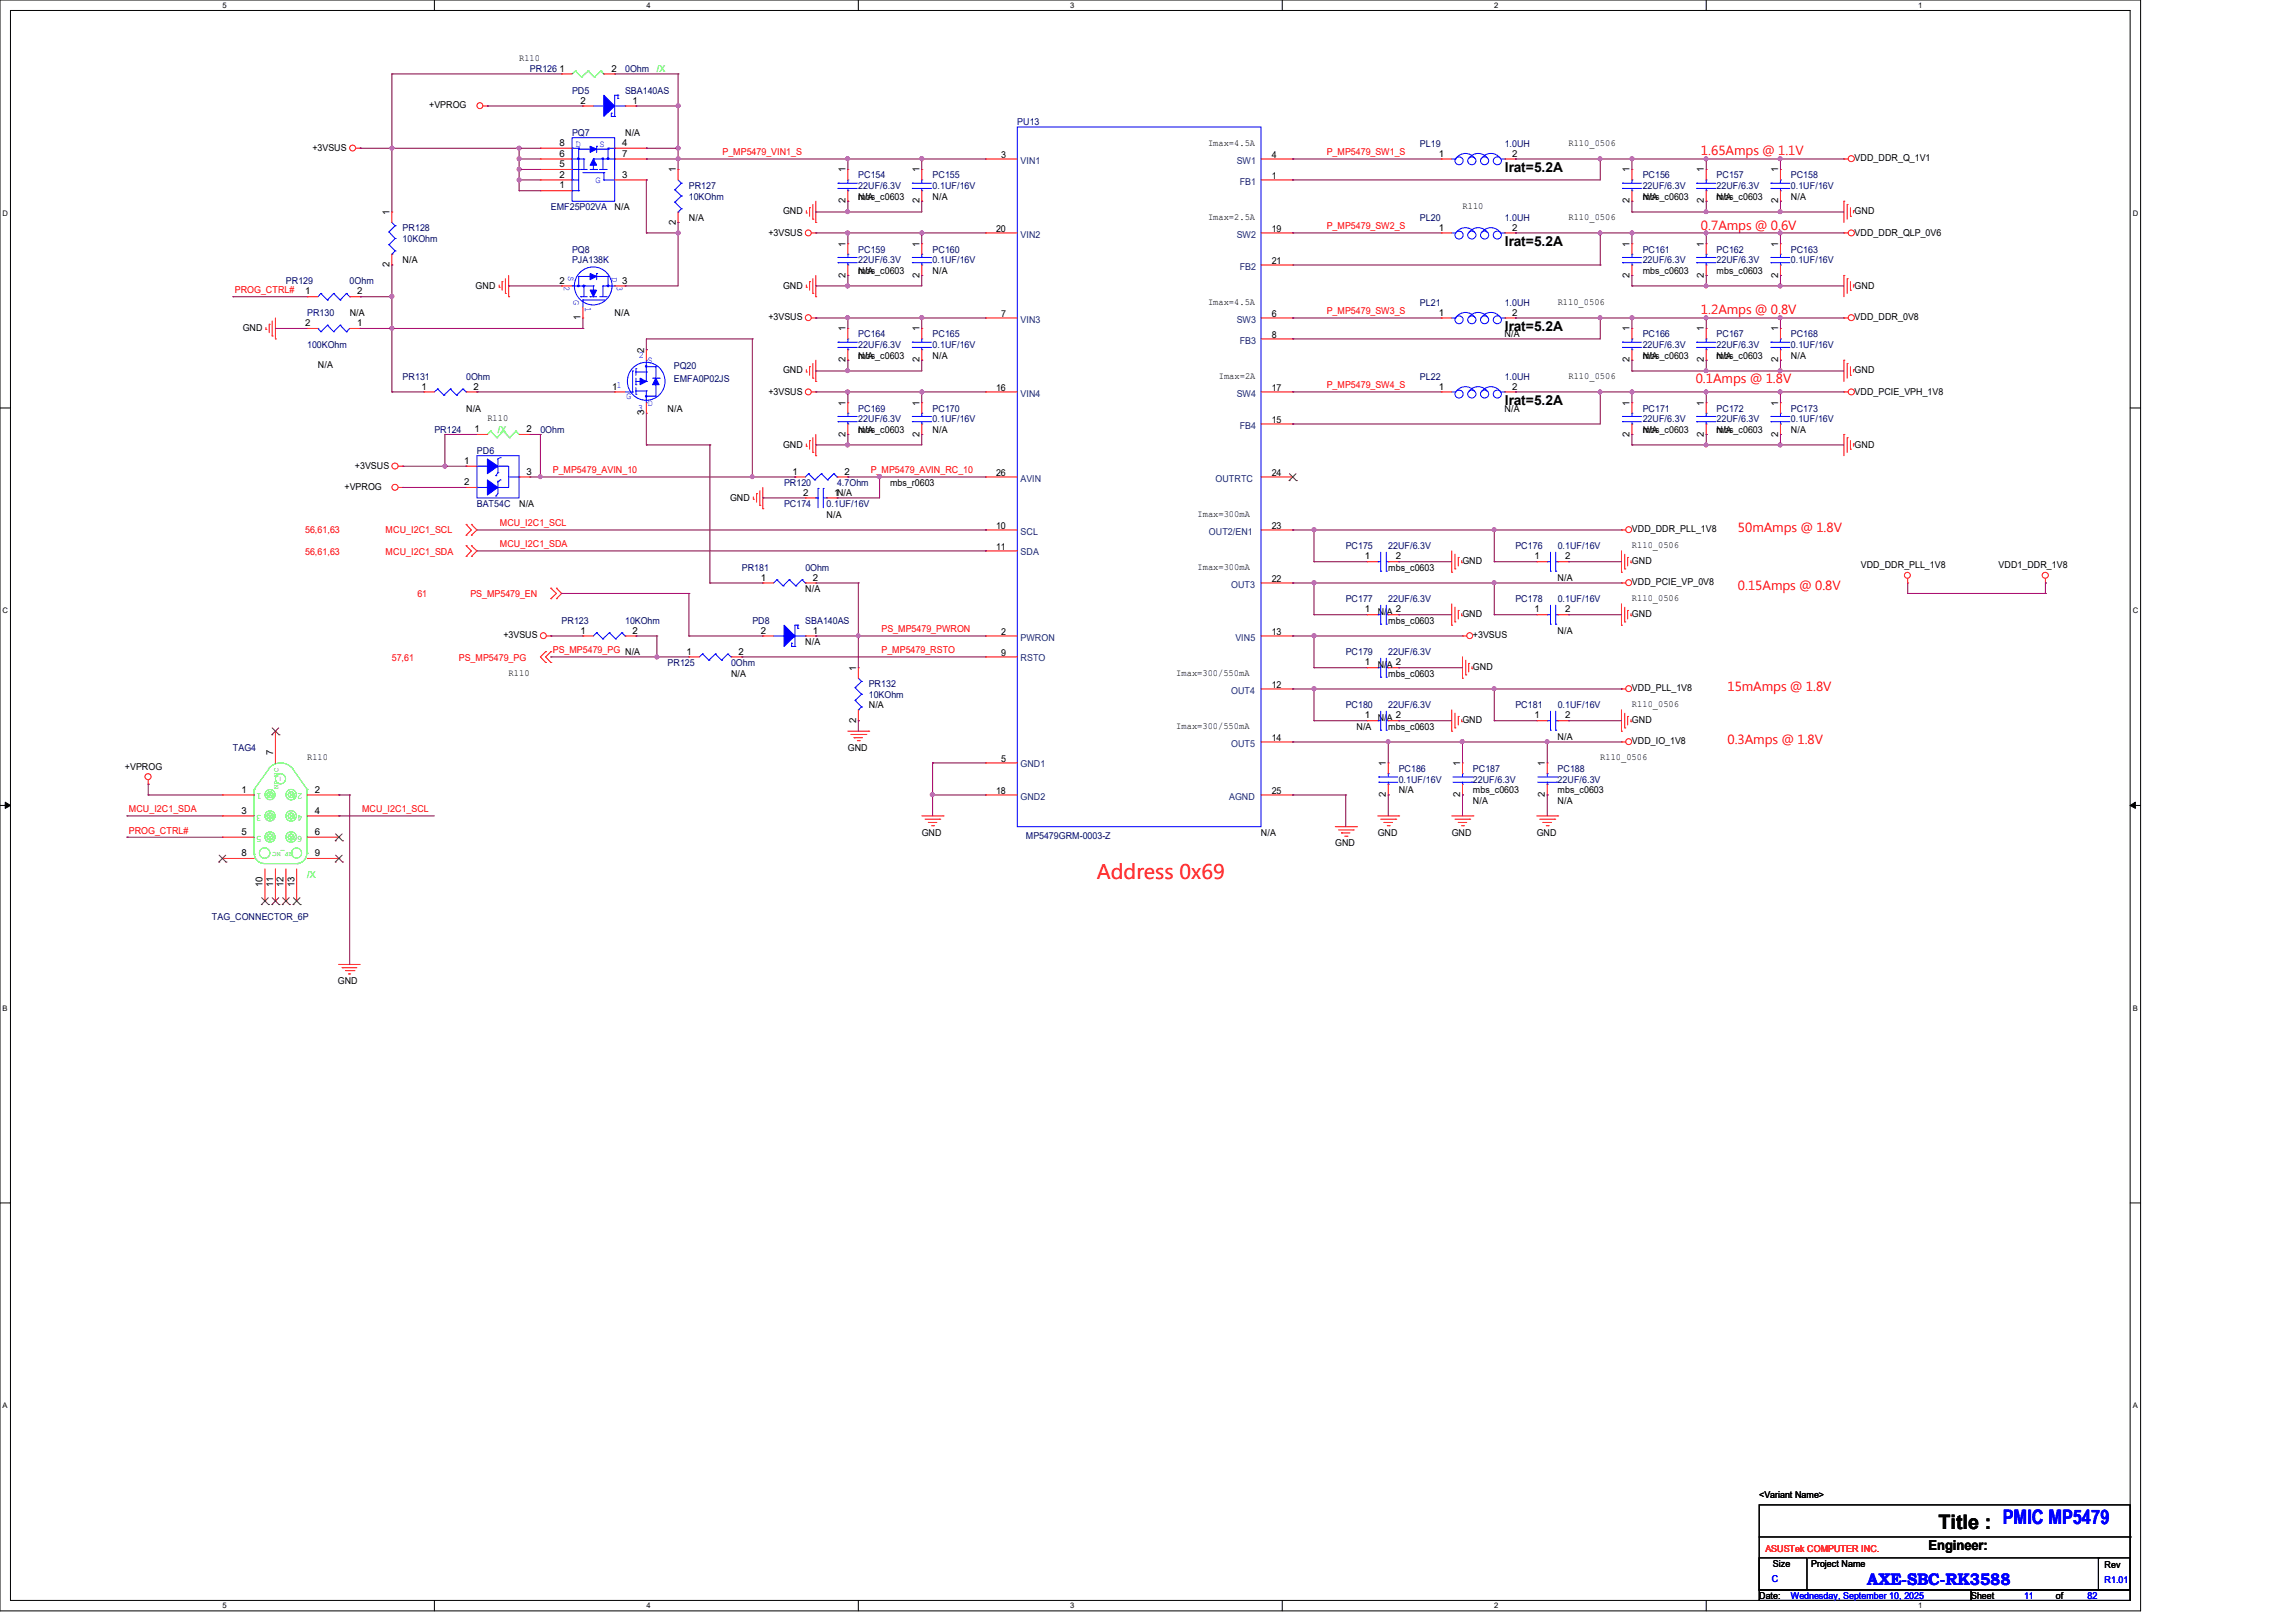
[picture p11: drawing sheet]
<svg xmlns="http://www.w3.org/2000/svg" width="297mm" height="210mm" viewBox="0 0 297 210" stroke-linecap="round" stroke-linejoin="round" font-family="sans-serif">
<defs><g id="words">
<text font-size="2.6" fill="#f00" x="141.9" y="113.8">Address 0x69</text>
<text font-size="2.6" x="250.9" y="197.9">Title :</text>
<text font-size="2.6" fill="#00f" x="259.2" y="197.2">PMIC MP5479</text>
<text font-size="2.2" fill="#00f" x="241.6" y="205.1">AXE-SBC-RK3588</text>
<g font-size="1.8">
<text x="194.7" y="22.2">Irat=5.2A</text>
<text x="194.7" y="31.8">Irat=5.2A</text>
<text x="194.7" y="42.8">Irat=5.2A</text>
<text x="194.7" y="52.4">Irat=5.2A</text>
<text x="249.6" y="200.5">Engineer:</text>
</g>
<g font-size="1.6" fill="#f00">
<text x="220.1" y="20.1">1.65Amps @ 1.1V</text>
<text x="220.1" y="29.7">0.7Amps @ 0.6V</text>
<text x="220.1" y="40.7">1.2Amps @ 0.8V</text>
<text x="219.5" y="49.6">0.1Amps @ 1.8V</text>
<text x="224.9" y="68.8">50mAmps @ 1.8V</text>
<text x="224.9" y="76.3">0.15Amps @ 0.8V</text>
<text x="223.6" y="89.4">15mAmps @ 1.8V</text>
<text x="223.6" y="96.2">0.3Amps @ 1.8V</text>
</g>
<g font-size="1.2">
<text x="67.2" y="7.9">R110</text>
<text x="72.4" y="9.3">1</text>
<text x="79.1" y="9.3">2</text>
<text x="55.5" y="14">+VPROG</text>
<text x="75.1" y="13.4">2</text>
<text x="80.9" y="17.6">N/A</text>
<text x="81.9" y="13.4">1</text>
<text x="40.4" y="19.5">+3VSUS</text>
<text x="72.4" y="23">2</text>
<text x="72.4" y="21.6">5</text>
<text x="72.4" y="20.3">6</text>
<text x="72.4" y="18.9">8</text>
<text x="80.5" y="23">3</text>
<text x="80.5" y="20.3">7</text>
<text x="80.5" y="18.9">4</text>
<text x="87.5" y="22.3" transform="rotate(-90 87.5 22.3)">1</text>
<text x="109.4" y="22.3" transform="rotate(-90 109.4 22.3)">1</text>
<text x="119" y="22.3" transform="rotate(-90 119 22.3)">1</text>
<text x="129.6" y="20.4">3</text>
<text x="156.3" y="18.8">Imax=4.5A</text>
<text x="164.6" y="23.2">1</text>
<text x="164.6" y="20.4">4</text>
<text x="186.2" y="20.3">1</text>
<text x="195.7" y="20.3">2</text>
<text x="203" y="18.8">R110_0506</text>
<text x="210.9" y="22.3" transform="rotate(-90 210.9 22.3)">1</text>
<text x="220.5" y="22.3" transform="rotate(-90 220.5 22.3)">1</text>
<text x="230.1" y="22.3" transform="rotate(-90 230.1 22.3)">1</text>
<text x="240" y="20.9">VDD_DDR_Q_1V1</text>
<text x="50.4" y="27.8" transform="rotate(-90 50.4 27.8)">1</text>
<text x="72.4" y="24.4">1</text>
<text x="79.5" y="27.2">N/A</text>
<text x="87.5" y="29.1" transform="rotate(-90 87.5 29.1)">2</text>
<text x="89.2" y="28.6">N/A</text>
<text x="101.3" y="27.7">GND</text>
<text x="109.4" y="26.3" transform="rotate(-90 109.4 26.3)">2</text>
<text x="111.1" y="25.8">mbs_c0603</text>
<text x="111.1" y="25.8">N/A</text>
<text x="119" y="26.3" transform="rotate(-90 119 26.3)">2</text>
<text x="120.7" y="25.8">N/A</text>
<text x="156.3" y="28.4">Imax=2.5A</text>
<text x="186.2" y="29.8">1</text>
<text x="189.3" y="27.1">R110</text>
<text x="195.7" y="29.8">2</text>
<text x="203" y="28.4">R110_0506</text>
<text x="210.9" y="26.3" transform="rotate(-90 210.9 26.3)">2</text>
<text x="212.6" y="25.8">mbs_c0603</text>
<text x="212.6" y="25.8">N/A</text>
<text x="220.5" y="26.3" transform="rotate(-90 220.5 26.3)">2</text>
<text x="222.2" y="25.8">mbs_c0603</text>
<text x="222.2" y="25.8">N/A</text>
<text x="230.1" y="26.3" transform="rotate(-90 230.1 26.3)">2</text>
<text x="231.8" y="25.8">N/A</text>
<text x="240" y="27.7">GND</text>
<text x="50.4" y="34.5" transform="rotate(-90 50.4 34.5)">2</text>
<text x="52.1" y="34">N/A</text>
<text x="99.4" y="30.5">+3VSUS</text>
<text x="109.4" y="35.9" transform="rotate(-90 109.4 35.9)">2</text>
<text x="109.4" y="31.9" transform="rotate(-90 109.4 31.9)">1</text>
<text x="111.1" y="35.4">mbs_c0603</text>
<text x="111.1" y="35.4">N/A</text>
<text x="119" y="35.9" transform="rotate(-90 119 35.9)">2</text>
<text x="119" y="31.9" transform="rotate(-90 119 31.9)">1</text>
<text x="120.7" y="35.4">N/A</text>
<text x="128.9" y="30.1">20</text>
<text x="164.6" y="34.2">21</text>
<text x="164.6" y="30.1">19</text>
<text x="210.9" y="35.9" transform="rotate(-90 210.9 35.9)">2</text>
<text x="210.9" y="31.9" transform="rotate(-90 210.9 31.9)">1</text>
<text x="212.6" y="35.4">mbs_c0603</text>
<text x="220.5" y="35.9" transform="rotate(-90 220.5 35.9)">2</text>
<text x="220.5" y="31.9" transform="rotate(-90 220.5 31.9)">1</text>
<text x="222.2" y="35.4">mbs_c0603</text>
<text x="230.1" y="35.9" transform="rotate(-90 230.1 35.9)">2</text>
<text x="230.1" y="31.9" transform="rotate(-90 230.1 31.9)">1</text>
<text x="240" y="30.5">VDD_DDR_QLP_0V6</text>
<text x="39.5" y="38.1">1</text>
<text x="45.3" y="40.9">N/A</text>
<text x="46.2" y="38.1">2</text>
<text x="61.6" y="37.3">GND</text>
<text x="72.4" y="36.7">2</text>
<text x="75.1" y="41.4" transform="rotate(-90 75.1 41.4)">1</text>
<text x="79.5" y="40.9">N/A</text>
<text x="80.5" y="36.7">3</text>
<text x="99.4" y="41.4">+3VSUS</text>
<text x="101.3" y="37.3">GND</text>
<text x="129.6" y="41">7</text>
<text x="156.3" y="39.4">Imax=4.5A</text>
<text x="164.6" y="41">6</text>
<text x="186.2" y="40.9">1</text>
<text x="195.7" y="40.9">2</text>
<text x="201.6" y="39.4">R110_0506</text>
<text x="240" y="37.3">GND</text>
<text x="240" y="41.4">VDD_DDR_0V8</text>
<text x="31.4" y="42.8">GND</text>
<text x="39.5" y="42.2">2</text>
<text x="41.1" y="47.6">N/A</text>
<text x="46.2" y="42.2">1</text>
<text x="83.4" y="45.6" transform="rotate(-90 83.4 45.6)">2</text>
<text x="109.4" y="46.9" transform="rotate(-90 109.4 46.9)">2</text>
<text x="109.4" y="42.9" transform="rotate(-90 109.4 42.9)">1</text>
<text x="111.1" y="46.4">mbs_c0603</text>
<text x="111.1" y="46.4">N/A</text>
<text x="119" y="46.9" transform="rotate(-90 119 46.9)">2</text>
<text x="119" y="42.9" transform="rotate(-90 119 42.9)">1</text>
<text x="120.7" y="46.4">N/A</text>
<text x="164.6" y="43.8">8</text>
<text x="194.7" y="43.6">N/A</text>
<text x="210.9" y="46.9" transform="rotate(-90 210.9 46.9)">2</text>
<text x="210.9" y="42.9" transform="rotate(-90 210.9 42.9)">1</text>
<text x="212.6" y="46.4">mbs_c0603</text>
<text x="212.6" y="46.4">N/A</text>
<text x="220.5" y="46.9" transform="rotate(-90 220.5 46.9)">2</text>
<text x="220.5" y="42.9" transform="rotate(-90 220.5 42.9)">1</text>
<text x="222.2" y="46.4">mbs_c0603</text>
<text x="222.2" y="46.4">N/A</text>
<text x="230.1" y="46.9" transform="rotate(-90 230.1 46.9)">2</text>
<text x="230.1" y="42.9" transform="rotate(-90 230.1 42.9)">1</text>
<text x="231.8" y="46.4">N/A</text>
<text x="54.6" y="50.4">1</text>
<text x="60.3" y="53.3">N/A</text>
<text x="61.3" y="50.4">2</text>
<text x="79.2" y="50.4">11</text>
<text x="83.4" y="53.8" transform="rotate(-90 83.4 53.8)">3</text>
<text x="86.4" y="53.3">N/A</text>
<text x="99.4" y="51.1">+3VSUS</text>
<text x="101.3" y="48.3">GND</text>
<text x="109.4" y="52.5" transform="rotate(-90 109.4 52.5)">1</text>
<text x="119" y="52.5" transform="rotate(-90 119 52.5)">1</text>
<text x="128.9" y="50.6">16</text>
<text x="157.7" y="49">Imax=2A</text>
<text x="164.6" y="50.6">17</text>
<text x="186.2" y="50.4">1</text>
<text x="194.7" y="53.3">N/A</text>
<text x="195.7" y="50.4">2</text>
<text x="203" y="49">R110_0506</text>
<text x="210.9" y="52.5" transform="rotate(-90 210.9 52.5)">1</text>
<text x="220.5" y="52.5" transform="rotate(-90 220.5 52.5)">1</text>
<text x="230.1" y="52.5" transform="rotate(-90 230.1 52.5)">1</text>
<text x="240" y="48.3">GND</text>
<text x="240" y="51.1">VDD_PCIE_VPH_1V8</text>
<text x="61.4" y="55.9">1</text>
<text x="63.1" y="54.5">R110</text>
<text x="68.2" y="55.9">2</text>
<text x="101.3" y="57.9">GND</text>
<text x="109.4" y="56.5" transform="rotate(-90 109.4 56.5)">2</text>
<text x="111.1" y="56">mbs_c0603</text>
<text x="111.1" y="56">N/A</text>
<text x="119" y="56.5" transform="rotate(-90 119 56.5)">2</text>
<text x="120.7" y="56">N/A</text>
<text x="164.6" y="54.7">15</text>
<text x="210.9" y="56.5" transform="rotate(-90 210.9 56.5)">2</text>
<text x="212.6" y="56">mbs_c0603</text>
<text x="212.6" y="56">N/A</text>
<text x="220.5" y="56.5" transform="rotate(-90 220.5 56.5)">2</text>
<text x="222.2" y="56">mbs_c0603</text>
<text x="222.2" y="56">N/A</text>
<text x="230.1" y="56.5" transform="rotate(-90 230.1 56.5)">2</text>
<text x="231.8" y="56">N/A</text>
<text x="240" y="57.9">GND</text>
<text x="44.6" y="63.4">+VPROG</text>
<text x="45.9" y="60.7">+3VSUS</text>
<text x="60.1" y="60">1</text>
<text x="60.1" y="62.8">2</text>
<text x="67.2" y="65.6">N/A</text>
<text x="68.2" y="61.4">3</text>
<text x="94.5" y="64.8">GND</text>
<text x="102.6" y="61.4">1</text>
<text x="103.9" y="64.1">2</text>
<text x="107.9" y="64.1">1N/A</text>
<text x="109.3" y="61.4">2</text>
<text x="115.2" y="62.9">mbs_r0603</text>
<text x="128.9" y="61.6">26</text>
<text x="164.6" y="61.6">24</text>
<text x="107" y="67">N/A</text>
<text x="128.9" y="68.5">10</text>
<text x="128.9" y="71.2">11</text>
<text x="155" y="66.8">Imax=300mA</text>
<text x="164.6" y="68.5">23</text>
<text x="211.2" y="68.9">VDD_DDR_PLL_1V8</text>
<text x="211.2" y="70.9">R110_0506</text>
<text x="98.5" y="75.1">1</text>
<text x="104.2" y="76.6">N/A</text>
<text x="105.2" y="75.1">2</text>
<text x="155" y="73.7">Imax=300mA</text>
<text x="164.6" y="75.3">22</text>
<text x="176.7" y="72.4">1</text>
<text x="179.7" y="73.8">mbs_c0603</text>
<text x="180.6" y="72.4">2</text>
<text x="189.3" y="73">GND</text>
<text x="198.6" y="72.4">1</text>
<text x="201.6" y="75.2">N/A</text>
<text x="202.6" y="72.4">2</text>
<text x="211.2" y="73">GND</text>
<text x="211.2" y="75.7">VDD_PCIE_VP_0V8</text>
<text x="211.2" y="77.8">R110_0506</text>
<text x="240.8" y="73.5">VDD_DDR_PLL_1V8</text>
<text x="258.7" y="73.5">VDD1_DDR_1V8</text>
<text x="65.1" y="82.6">+3VSUS</text>
<text x="75.1" y="82">1</text>
<text x="81.9" y="82">2</text>
<text x="98.5" y="82">2</text>
<text x="104.2" y="83.4">N/A</text>
<text x="105.2" y="82">1</text>
<text x="129.6" y="82.2">2</text>
<text x="164.6" y="82.2">13</text>
<text x="176.7" y="79.2">1</text>
<text x="178.3" y="79.6">N/A</text>
<text x="179.7" y="80.7">mbs_c0603</text>
<text x="180.6" y="79.2">2</text>
<text x="189.3" y="79.8">GND</text>
<text x="190.6" y="82.6">+3VSUS</text>
<text x="198.6" y="79.2">1</text>
<text x="201.6" y="82">N/A</text>
<text x="202.6" y="79.2">2</text>
<text x="211.2" y="79.8">GND</text>
<text x="65.8" y="87.4">R110</text>
<text x="88.9" y="84.7">1</text>
<text x="94.6" y="87.5">N/A</text>
<text x="95.6" y="84.7">2</text>
<text x="110.8" y="86.8" transform="rotate(-90 110.8 86.8)">1</text>
<text x="129.6" y="84.9">9</text>
<text x="152.2" y="87.4">Imax=300/550mA</text>
<text x="164.6" y="89">12</text>
<text x="176.7" y="86.1">1</text>
<text x="178.3" y="86.4">N/A</text>
<text x="179.7" y="87.5">mbs_c0603</text>
<text x="180.6" y="86.1">2</text>
<text x="190.6" y="86.7">GND</text>
<text x="211.2" y="89.4">VDD_PLL_1V8</text>
<text x="110.8" y="93.5" transform="rotate(-90 110.8 93.5)">2</text>
<text x="112.4" y="91.7">N/A</text>
<text x="152.2" y="94.3">Imax=300/550mA</text>
<text x="164.6" y="95.9">14</text>
<text x="175.6" y="94.4">N/A</text>
<text x="176.7" y="93">1</text>
<text x="178.3" y="93.3">N/A</text>
<text x="179.7" y="94.4">mbs_c0603</text>
<text x="180.6" y="93">2</text>
<text x="189.3" y="93.6">GND</text>
<text x="198.6" y="93">1</text>
<text x="201.6" y="95.8">N/A</text>
<text x="202.6" y="93">2</text>
<text x="211.2" y="93.6">GND</text>
<text x="211.2" y="91.5">R110_0506</text>
<text x="16.2" y="99.6">+VPROG</text>
<text x="35.3" y="97.7" transform="rotate(-90 35.3 97.7)">7</text>
<text x="39.8" y="98.4">R110</text>
<text x="109.7" y="97.2">GND</text>
<text x="129.6" y="98.6">5</text>
<text x="179.4" y="99.1" transform="rotate(-90 179.4 99.1)">1</text>
<text x="189" y="99.1" transform="rotate(-90 189 99.1)">1</text>
<text x="199.9" y="99.1" transform="rotate(-90 199.9 99.1)">1</text>
<text x="207.1" y="98.4">R110_0506</text>
<text x="211.2" y="96.3">VDD_IO_1V8</text>
<text x="31.2" y="102.6">1</text>
<text x="31.2" y="105.3">3</text>
<text x="40.7" y="102.6">2</text>
<text x="40.7" y="105.3">4</text>
<text x="128.9" y="102.7">18</text>
<text x="164.6" y="102.7">25</text>
<text x="179.4" y="103.1" transform="rotate(-90 179.4 103.1)">2</text>
<text x="181" y="102.6">N/A</text>
<text x="189" y="103.1" transform="rotate(-90 189 103.1)">2</text>
<text x="190.6" y="102.6">mbs_c0603</text>
<text x="190.6" y="104">N/A</text>
<text x="199.9" y="103.1" transform="rotate(-90 199.9 103.1)">2</text>
<text x="201.6" y="102.6">mbs_c0603</text>
<text x="201.6" y="104">N/A</text>
<text x="31.2" y="108">5</text>
<text x="31.2" y="110.8">8</text>
<text x="40.7" y="108">6</text>
<text x="40.7" y="110.8">9</text>
<text x="119.3" y="108.1">GND</text>
<text x="163.2" y="108.1">N/A</text>
<text x="172.8" y="109.5">GND</text>
<text x="178.3" y="108.1">GND</text>
<text x="187.9" y="108.1">GND</text>
<text x="198.9" y="108.1">GND</text>
<text x="34" y="114.8" transform="rotate(-90 34 114.8)">10</text>
<text x="35.3" y="114.8" transform="rotate(-90 35.3 114.8)">11</text>
<text x="36.7" y="114.8" transform="rotate(-90 36.7 114.8)">12</text>
<text x="38.1" y="114.8" transform="rotate(-90 38.1 114.8)">13</text>
<text x="43.7" y="127.3">GND</text>
<text x="227.7" y="193.8">&lt;Variant Name&gt;</text>
<text x="229.4" y="202.7">Size</text>
<text x="234.4" y="202.7">Project Name</text>
<text x="272.4" y="202.9">Rev</text>
<text x="227.7" y="206.9">Date:</text>
<text x="255.1" y="206.9">Sheet</text>
<text x="266.1" y="206.9">of</text>
</g>
<g font-size="1.2" fill="#000080">
<text x="68.6" y="9.4">PR126</text>
<text x="80.9" y="9.4">0Ohm</text>
<text x="74" y="17.6">PQ7</text>
<text x="74" y="12.1">PD5</text>
<text x="80.9" y="12.1">SBA140AS</text>
<text x="131.7" y="16.2">PU13</text>
<text x="111.1" y="23.1">PC154</text>
<text x="120.7" y="23.1">PC155</text>
<text x="183.8" y="19">PL19</text>
<text x="194.7" y="19">1.0UH</text>
<text x="212.6" y="23.1">PC156</text>
<text x="222.2" y="23.1">PC157</text>
<text x="231.8" y="23.1">PC158</text>
<text x="52.1" y="29.9">PR128</text>
<text x="71.3" y="27.2">EMF25P02VA</text>
<text x="89.2" y="24.4">PR127</text>
<text x="89.2" y="25.8">10KOhm</text>
<text x="111.1" y="24.4">22UF/6.3V</text>
<text x="120.7" y="24.4">0.1UF/16V</text>
<text x="183.8" y="28.6">PL20</text>
<text x="194.7" y="28.6">1.0UH</text>
<text x="212.6" y="24.4">22UF/6.3V</text>
<text x="222.2" y="24.4">22UF/6.3V</text>
<text x="231.8" y="24.4">0.1UF/16V</text>
<text x="52.1" y="31.3">10KOhm</text>
<text x="74" y="32.7">PQ8</text>
<text x="74" y="34">PJA138K</text>
<text x="111.1" y="32.7">PC159</text>
<text x="111.1" y="34">22UF/6.3V</text>
<text x="120.7" y="32.7">PC160</text>
<text x="120.7" y="34">0.1UF/16V</text>
<text x="212.6" y="32.7">PC161</text>
<text x="212.6" y="34">22UF/6.3V</text>
<text x="222.2" y="32.7">PC162</text>
<text x="222.2" y="34">22UF/6.3V</text>
<text x="231.8" y="32.7">PC163</text>
<text x="231.8" y="34">0.1UF/16V</text>
<text x="37" y="36.8">PR129</text>
<text x="39.8" y="40.9">PR130</text>
<text x="45.2" y="36.8">0Ohm</text>
<text x="183.8" y="39.5">PL21</text>
<text x="194.7" y="39.5">1.0UH</text>
<text x="39.8" y="45">100KOhm</text>
<text x="87.2" y="47.8">PQ20</text>
<text x="111.1" y="43.6">PC164</text>
<text x="111.1" y="45">22UF/6.3V</text>
<text x="120.7" y="43.6">PC165</text>
<text x="120.7" y="45">0.1UF/16V</text>
<text x="212.6" y="43.6">PC166</text>
<text x="212.6" y="45">22UF/6.3V</text>
<text x="222.2" y="43.6">PC167</text>
<text x="222.2" y="45">22UF/6.3V</text>
<text x="231.8" y="43.6">PC168</text>
<text x="231.8" y="45">0.1UF/16V</text>
<text x="52.1" y="49.1">PR131</text>
<text x="60.3" y="49.1">0Ohm</text>
<text x="87.2" y="49.4">EMFA0P02JS</text>
<text x="111.1" y="53.3">PC169</text>
<text x="120.7" y="53.3">PC170</text>
<text x="183.8" y="49.1">PL22</text>
<text x="194.7" y="49.1">1.0UH</text>
<text x="212.6" y="53.3">PC171</text>
<text x="222.2" y="53.3">PC172</text>
<text x="231.8" y="53.3">PC173</text>
<text x="56.2" y="56">PR124</text>
<text x="61.7" y="58.7">PD6</text>
<text x="69.9" y="56">0Ohm</text>
<text x="111.1" y="54.6">22UF/6.3V</text>
<text x="120.7" y="54.6">0.1UF/16V</text>
<text x="212.6" y="54.6">22UF/6.3V</text>
<text x="222.2" y="54.6">22UF/6.3V</text>
<text x="231.8" y="54.6">0.1UF/16V</text>
<text x="61.7" y="65.6">BAT54C</text>
<text x="101.5" y="62.9">PR120</text>
<text x="101.5" y="65.6">PC174</text>
<text x="107" y="65.6">0.1UF/16V</text>
<text x="108.3" y="62.9">4.7Ohm</text>
<text x="174.2" y="71.1">PC175</text>
<text x="179.7" y="71.1">22UF/6.3V</text>
<text x="196.1" y="71.1">PC176</text>
<text x="201.6" y="71.1">0.1UF/16V</text>
<text x="96" y="73.8">PR181</text>
<text x="104.2" y="73.8">0Ohm</text>
<text x="174.2" y="77.9">PC177</text>
<text x="179.7" y="77.9">22UF/6.3V</text>
<text x="196.1" y="77.9">PC178</text>
<text x="201.6" y="77.9">0.1UF/16V</text>
<text x="72.7" y="80.7">PR123</text>
<text x="80.9" y="80.7">10KOhm</text>
<text x="97.4" y="80.7">PD8</text>
<text x="104.2" y="80.7">SBA140AS</text>
<text x="86.4" y="86.1">PR125</text>
<text x="94.6" y="86.1">0Ohm</text>
<text x="112.4" y="88.9">PR132</text>
<text x="174.2" y="84.8">PC179</text>
<text x="179.7" y="84.8">22UF/6.3V</text>
<text x="112.4" y="90.3">10KOhm</text>
<text x="174.2" y="91.7">PC180</text>
<text x="179.7" y="91.7">22UF/6.3V</text>
<text x="196.1" y="91.7">PC181</text>
<text x="201.6" y="91.7">0.1UF/16V</text>
<text x="30.1" y="97.2">TAG4</text>
<text x="181" y="99.9">PC186</text>
<text x="181" y="101.3">0.1UF/16V</text>
<text x="190.6" y="99.9">PC187</text>
<text x="190.6" y="101.3">22UF/6.3V</text>
<text x="201.6" y="99.9">PC188</text>
<text x="201.6" y="101.3">22UF/6.3V</text>
<text x="132.8" y="108.5">MP5479GRM-0003-Z</text>
<text x="27.4" y="119.1">TAG_CONNECTOR_6P</text>
</g>
<g font-size="1.2" fill="#0f0">
<text x="85" y="9.4">/X</text>
<text x="64.4" y="56">/X</text>
<text x="33.9" y="102.7" transform="rotate(-180 33.9 102.7)">1</text>
<text x="33.9" y="105.4" transform="rotate(-180 33.9 105.4)">3</text>
<text x="39.2" y="102.7" transform="rotate(-180 39.2 102.7)">2</text>
<text x="39.2" y="105.4" transform="rotate(-180 39.2 105.4)">4</text>
<text x="33.9" y="108.2" transform="rotate(-180 33.9 108.2)">5</text>
<text x="39.2" y="108.2" transform="rotate(-180 39.2 108.2)">6</text>
<text x="39.8" y="113.6">/X</text>
</g>
<g font-size="1.2" fill="#00f">
<text x="74.5" y="19">D</text>
<text x="77" y="23.6">G</text>
<text x="77.6" y="19">S</text>
<text x="73.5" y="35.8" transform="rotate(90 73.5 35.8)">S</text>
<text x="79.2" y="35.9" transform="rotate(90 79.2 35.9)">D</text>
<text x="73" y="37" transform="rotate(90 73 37)">2</text>
<text x="74.2" y="38.8" transform="rotate(90 74.2 38.8)">G</text>
<text x="75.7" y="39.8" transform="rotate(90 75.7 39.8)">1</text>
<text x="79.8" y="37" transform="rotate(90 79.8 37)">3</text>
<text x="82.7" y="46.3">2</text>
<text x="83.8" y="46.9">S</text>
<text x="81" y="51.6">G</text>
<text x="82.6" y="53.1">3</text>
<text x="83.8" y="52.6">D</text>
<text x="229.3" y="204.7">C</text>
<text x="231.8" y="206.9">Wednesday, September 10, 2025</text>
<text x="262" y="206.9">11</text>
<text x="270.2" y="206.9">82</text>
<text x="272.4" y="204.8">R1.01</text>
</g>
<g font-size="1.2" fill="#f00">
<text x="93.5" y="20.1">P_MP5479_VIN1_S</text>
<text x="171.7" y="20.1">P_MP5479_SW1_S</text>
<text x="171.7" y="29.7">P_MP5479_SW2_S</text>
<text x="30.4" y="37.9">PROG_CTRL#</text>
<text x="171.7" y="40.7">P_MP5479_SW3_S</text>
<text x="171.7" y="50.2">P_MP5479_SW4_S</text>
<text x="71.5" y="61.3">P_MP5479_AVIN_10</text>
<text x="112.7" y="61.3">P_MP5479_AVIN_RC_10</text>
<text x="39.5" y="69">56,61,63</text>
<text x="39.5" y="71.8">56,61,63</text>
<text x="49.9" y="69">MCU_I2C1_SCL</text>
<text x="49.9" y="71.8">MCU_I2C1_SDA</text>
<text x="64.7" y="68.1">MCU_I2C1_SCL</text>
<text x="64.7" y="70.8">MCU_I2C1_SDA</text>
<text x="54" y="77.3">61</text>
<text x="60.9" y="77.3">PS_MP5479_EN</text>
<text x="114.1" y="81.8">PS_MP5479_PWRON</text>
<text x="50.7" y="85.6">57,61</text>
<text x="59.4" y="85.6">PS_MP5479_PG</text>
<text x="71.5" y="84.5">PS_MP5479_PG N/A</text>
<text x="114.1" y="84.5">P_MP5479_RSTO</text>
<text x="16.7" y="105.1">MCU_I2C1_SDA</text>
<text x="16.7" y="107.9">PROG_CTRL#</text>
<text x="46.9" y="105.1">MCU_I2C1_SCL</text>
<text x="228.5" y="200.8">ASUSTek COMPUTER INC.</text>
</g>
<g font-size="1.2" fill="#004080">
<text x="132.1" y="21.2">VIN1</text>
<text x="160.1" y="21.2">SW1</text>
<text x="160.4" y="23.9">FB1</text>
<text x="132.1" y="30.7">VIN2</text>
<text x="160.1" y="30.7">SW2</text>
<text x="160.4" y="34.9">FB2</text>
<text x="132.1" y="41.7">VIN3</text>
<text x="160.1" y="41.7">SW3</text>
<text x="160.4" y="44.4">FB3</text>
<text x="132.1" y="51.3">VIN4</text>
<text x="160.1" y="51.3">SW4</text>
<text x="160.4" y="55.5">FB4</text>
<text x="132.1" y="62.3">AVIN</text>
<text x="157.3" y="62.3">OUTRTC</text>
<text x="132.1" y="69.2">SCL</text>
<text x="132.1" y="71.9">SDA</text>
<text x="156.5" y="69.2">OUT2/EN1</text>
<text x="159.3" y="76">OUT3</text>
<text x="132.1" y="82.9">PWRON</text>
<text x="159.9" y="82.9">VIN5</text>
<text x="132.1" y="85.6">RSTO</text>
<text x="159.3" y="89.7">OUT4</text>
<text x="132.1" y="99.3">GND1</text>
<text x="159.3" y="96.6">OUT5</text>
<text x="132.1" y="103.5">GND2</text>
<text x="159.1" y="103.5">AGND</text>
</g>
<g font-size="1">
<text x="28.8" y="1">5</text>
<text x="83.7" y="1">4</text>
<text x="138.5" y="1">3</text>
<text x="193.4" y="1">2</text>
<text x="248.2" y="1">1</text>
<text x=".3" y="27.9">D</text>
<text x="276" y="27.9">D</text>
<text x=".3" y="79.4">C</text>
<text x="276" y="79.4">C</text>
<text x=".3" y="130.8">B</text>
<text x="276" y="130.8">B</text>
<text x=".3" y="182.2">A</text>
<text x="276" y="182.2">A</text>
<text x="28.8" y="208.1">5</text>
<text x="83.7" y="208.1">4</text>
<text x="138.5" y="208.1">3</text>
<text x="193.4" y="208.1">2</text>
<text x="248.2" y="208.1">1</text>
</g>
<g font-size=".9" fill="#0f0">
<text x="36" y="102.2" transform="rotate(-90 36 102.2)">NP_NC</text>
<text x="38" y="110.2" transform="rotate(-180 38 110.2)">NP_NC</text>
</g>
</g></defs>
<path d="M0 0h277v208.4h-277zM1.4 1.4h274.3v205.7h-274.3z" fill="none" stroke="#000" stroke-width=".13"/>
<g fill="#fff">
<path d="M28.8 .1h.5v1.1h-.5z"/>
<path d="M28.8 207.2h.5v1.1h-.5z"/>
</g>
<path d="M56.2 0v1.4M56.2 207.1v1.3" fill="none" stroke="#000" stroke-width=".13"/>
<g fill="#fff">
<path d="M83.7 .1h.5v1.1h-.5z"/>
<path d="M83.7 207.2h.5v1.1h-.5z"/>
</g>
<path d="M111.1 0v1.4M111.1 207.1v1.3" fill="none" stroke="#000" stroke-width=".13"/>
<g fill="#fff">
<path d="M138.5 .1h.6v1.1h-.6z"/>
<path d="M138.5 207.2h.6v1.1h-.6z"/>
</g>
<path d="M165.9 0v1.4M165.9 207.1v1.3" fill="none" stroke="#000" stroke-width=".13"/>
<g fill="#fff">
<path d="M193.4 .1h.5v1.1h-.5z"/>
<path d="M193.4 207.2h.5v1.1h-.5z"/>
</g>
<path d="M220.8 0v1.4M220.8 207.1v1.3" fill="none" stroke="#000" stroke-width=".13"/>
<g fill="#fff">
<path d="M248.2 .1h.6v1.1h-.6z"/>
<path d="M248.2 207.2h.6v1.1h-.6z"/>
<path d="M.3 27.1h.8v1.1h-.8z"/>
<path d="M276 27.1h.7v1.1h-.7z"/>
<path d="M.3 78.5h.8v1.1h-.8z"/>
<path d="M276 78.5h.7v1.1h-.7z"/>
</g>
<path d="M0 52.8h1.4M275.7 52.8h1.3" fill="none" stroke="#000" stroke-width=".13"/>
<g fill="#fff">
<path d="M.3 129.9h.7v1.1h-.7z"/>
<path d="M276 129.9h.6v1.1h-.6z"/>
</g>
<path d="M0 104.2h1.4M275.7 104.2h1.3" fill="none" stroke="#000" stroke-width=".13"/>
<path d="M.7 103.8l.7 .4-.7 .4zM275.7 104.2l.7-.4v.8z" fill="#000" stroke="#000" stroke-width=".13"/>
<g fill="#fff">
<path d="M.3 181.4h.7v1.1h-.7z"/>
<path d="M276 181.4h.6v1.1h-.6z"/>
</g>
<path d="M0 155.7h1.4M275.7 155.7h1.3M227.7 194.7h48v11h-48zM227.7 198.9h48M275.7 198.9h.1M227.7 201.6h6.1v4.1h-6.1zM227.7 205.7h27.4v1.4h-27.4zM234 201.6h37.6M255.1 205.7h20.6v1.4h-20.6zM271.6 201.6h4.1v4.1h-4.1zM271.6 201.6h.1" fill="none" stroke="#000" stroke-width=".13"/>
<g fill="none" stroke="#f00" stroke-width=".13">
<path d="M46.1 19.2h.5M46.6 19.2h.1M62.5 13.7h.6M63.1 13.7h.1M69.9 19.2h.1M69.9 19.2h4.1M72.7 9.6h.1M72.7 9.6h1.3M75.4 13.7h.1M75.4 13.7h1.4M78.1 9.6h1.4M79.5 9.6h.1"/>
<path d="M79.5 19.2h4.2M80.9 13.7h1.4M82.3 13.7h.1M83.7 19.2h.1M39.8 38.4h.1M39.8 38.4h1.3M45.3 38.4h1.3M46.6 38.4h.1M50.7 27.4h.1M50.7 34.3h.1M50.7 27.4v1.4M50.7 32.9v1.4"/>
<path d="M64.6 37.2h.1M64.6 36.9v.3M65 36.4h.1M65 36.4v1.1M65.4 38h.1M65.4 36.1v1.9M65.8 38.4h.1M65.8 35.6v2.8M69.9 24.7h.1M69.9 23.3h.1M69.9 21.9h.1M69.9 20.6h.1"/>
<path d="M69.9 20.6h4.1M69.9 24.7h4.1M69.9 23.3h4.1M69.9 21.9h4.1M72.7 37h.1M72.7 37h1.3M75.4 39.8v1.3M79.5 20.6h4.2M79.5 23.3h4.2M79.5 37h1.4M80.9 37h.1M83.7 23.3h.1"/>
<path d="M83.7 20.6h.1M87.8 21.9h.1M87.8 28.8h.1M87.8 21.9v1.4M87.8 27.4v1.4M104.4 27.6h.1M104.4 37.2h.1M104.4 27.3v.3M104.4 36.9v.3M104.8 26.9h.1M104.8 36.4h.1M104.8 26.9v1.1"/>
<path d="M104.8 36.4v1.1M105 30.1h.6M105.2 28.4h.1M105.2 38h.1M105.2 26.5v1.9M105.2 36.1v1.9M105.6 28.8h.1M105.6 30.1h.1M105.6 38.4h.1M105.6 26v2.8M105.6 35.6v2.8M109.7 31.5h.1"/>
<path d="M109.7 35.6h.1M109.7 21.9h.1M109.7 26h.1M109.7 21.9v1.4M109.7 24.7v1.3M109.7 31.5v1.4M109.7 34.3v1.3M119.3 31.5h.1M119.3 35.6h.1M119.3 21.9h.1M119.3 26h.1M119.3 21.9v1.4"/>
<path d="M119.3 24.7v1.3M119.3 31.5v1.4M119.3 34.3v1.3M127.6 20.6h.1M127.6 30.1h.1M127.6 30.1h4.1M127.6 20.6h4.1M163.2 30.1h4.1M163.2 20.6h4.1M163.2 23.3h4.1M163.2 34.3h4.1M167.3 23.3h.1"/>
<path d="M167.3 34.3h.1M167.3 20.6h.1M167.3 30.1h.1M186.5 30.1h.1M186.5 20.6h.1M186.5 30.1h1.4M186.5 20.6h1.4M194.7 30.1h1.4M194.7 20.6h1.4M196.1 30.1h.1M196.1 20.6h.1M211.2 31.5h.1"/>
<path d="M211.2 35.6h.1M211.2 21.9h.1M211.2 26h.1M211.2 21.9v1.4M211.2 24.7v1.3M211.2 31.5v1.4M211.2 34.3v1.3M220.8 31.5h.1M220.8 35.6h.1M220.8 21.9h.1M220.8 26h.1M220.8 21.9v1.4"/>
<path d="M220.8 24.7v1.3M220.8 31.5v1.4M220.8 34.3v1.3M230.4 31.5h.1M230.4 35.6h.1M230.4 21.9h.1M230.4 26h.1M230.4 21.9v1.4M230.4 24.7v1.3M230.4 31.5v1.4M230.4 34.3v1.3M238.6 26h.1"/>
<path d="M238.6 35.6h.1M238.6 20.6h.1M238.6 30.1h.1M238.6 26v2.8M238.6 35.6v2.8M238.6 30.1h.6M238.6 20.6h.6M239.1 26.5h.1M239.1 36.1h.1M239.1 26.5v1.9M239.1 36.1v1.9M239.5 28h.1"/>
<path d="M239.5 37.5h.1M239.5 26.9v1.1M239.5 36.4v1.1M239.9 27.3h.1M239.9 36.9h.1M239.9 27.3v.3M239.9 36.9v.3M34.4 42.6h.1M34.4 42.4v.2M34.8 42h.1M34.8 42v1.1M35.2 43.5h.1"/>
<path d="M35.2 41.5v2M35.6 43.9h.1M35.6 41.1v2.8M39.8 42.5h.1M39.8 42.5h1.3M45.3 42.5h1.3M46.6 42.5h.1M54.9 50.7h.1M54.9 50.7h1.3M60.3 50.7h1.4M61.7 50.7h.1M61.7 56.2h.1"/>
<path d="M61.7 56.2h1.4M67.2 56.2h1.4M68.6 56.2h.1M75.4 41.1h.1M79.5 50.7h.1M79.5 50.7h1.4M83.7 45.3h.1M83.7 53.5h.1M83.7 45.3v1.3M83.7 52.1v1.4M104.4 48.1h.1M104.4 57.7h.1"/>
<path d="M104.4 47.8v.3M104.4 57.4v.3M104.8 47.5h.1M104.8 57h.1M104.8 47.5v1.1M104.8 57v1.1M105 41.1h.6M105 50.7h.6M105.2 48.9h.1M105.2 58.5h.1M105.2 47v1.9M105.2 56.6v1.9"/>
<path d="M105.6 41.1h.1M105.6 49.4h.1M105.6 50.7h.1M105.6 59h.1M105.6 46.6v2.8M105.6 56.2v2.8M109.7 52.1h.1M109.7 56.2h.1M109.7 42.5h.1M109.7 46.6h.1M109.7 42.5v1.4M109.7 45.3v1.3"/>
<path d="M109.7 52.1v1.4M109.7 54.9v1.3M119.3 52.1h.1M119.3 56.2h.1M119.3 42.5h.1M119.3 46.6h.1M119.3 42.5v1.4M119.3 45.3v1.3M119.3 52.1v1.4M119.3 54.9v1.3M127.6 41.1h.1M127.6 50.7h.1"/>
<path d="M127.6 41.1h4.1M127.6 50.7h4.1M163.2 41.1h4.1M163.2 50.7h4.1M163.2 43.9h4.1M163.2 54.9h4.1M167.3 43.9h.1M167.3 54.9h.1M167.3 41.1h.1M167.3 50.7h.1M186.5 50.7h.1M186.5 41.1h.1"/>
<path d="M186.5 41.1h1.4M186.5 50.7h1.4M194.7 41.1h1.4M194.7 50.7h1.4M196.1 50.7h.1M196.1 41.1h.1M211.2 52.1h.1M211.2 56.2h.1M211.2 42.5h.1M211.2 46.6h.1M211.2 42.5v1.4M211.2 45.3v1.3"/>
<path d="M211.2 52.1v1.4M211.2 54.9v1.3M220.8 52.1h.1M220.8 56.2h.1M220.8 42.5h.1M220.8 46.6h.1M220.8 42.5v1.4M220.8 45.3v1.3M220.8 52.1v1.4M220.8 54.9v1.3M230.4 52.1h.1M230.4 56.2h.1"/>
<path d="M230.4 42.5h.1M230.4 46.6h.1M230.4 42.5v1.4M230.4 45.3v1.3M230.4 52.1v1.4M230.4 54.9v1.3M238.6 46.6h.1M238.6 56.2h.1M238.6 41.1h.1M238.6 50.7h.1M238.6 46.6v2.8M238.6 56.2v2.8"/>
<path d="M238.6 41.1h.6M238.6 50.7h.6M239.1 47h.1M239.1 56.6h.1M239.1 47v1.9M239.1 56.6v1.9M239.5 48.6h.1M239.5 58.1h.1M239.5 47.5v1.1M239.5 57v1.1M239.9 47.8h.1M239.9 57.4h.1"/>
<path d="M239.9 47.8v.3M239.9 57.4v.3M51.6 60.3h.5M51.6 63.1h.5M52.1 60.3h.1M52.1 63.1h.1M60.3 69.3h.1M60.3 67.9h.1M60.3 72h.1M60.3 70.6h.1M60.3 60.3h.1M60.3 63.1h.1"/>
<path d="M60.3 60.3h1.4M60.3 63.1h1.4M60.3 67.9l.7 .7-.7 .7M60.3 70.6l.7 .7-.7 .7M61 67.9h.1M61 69.3h.1M61 70.6h.1M61 72h.1M61 67.9l.7 .7-.7 .7M61 70.6l.7 .7-.7 .7M67.2 61.7h1.4M68.6 61.7h.1"/>
<path d="M71.3 77.5h.1M71.3 76.1h.1M71.3 76.1l.7 .7-.7 .7M72 76.1h.1M72 77.5h.1M72 76.1l.7 .7-.7 .7M97.5 64.6h.1M97.5 64.3v.3M97.9 63.9h.1M97.9 63.9v1.1M98.3 65.4h.1M98.3 63.5v1.9"/>
<path d="M98.7 65.8h.1M98.7 75.4h.1M98.7 63.1v2.7M98.7 75.4h1.4M102.9 61.7h.1M102.9 61.7h1.3M104.2 64.4h.1M104.2 75.4h1.4M104.2 64.4h1.4M105.6 75.4h.1M107 64.4h1.3M108.3 64.4h.1"/>
<path d="M108.3 61.7h1.4M109.7 61.7h.1M127.6 61.7h.1M127.6 68.6h.1M127.6 71.3h.1M127.6 68.6h4.1M127.6 61.7h4.1M127.6 71.3h4.1M163.2 68.6h4.1M163.2 75.4h4.1M163.2 61.7h4.1M167.3 68.6h.1"/>
<path d="M167.3 75.4h.1M167.3 61.7h.1M176.9 72.7h.1M176.9 79.5h.1M176.9 79.5h1.4M176.9 72.7h1.4M179.7 79.5h1.3M179.7 72.7h1.3M181 72.7h.1M181 79.5h.1M187.9 74h.1M187.9 71.3v2.7"/>
<path d="M187.9 78.1v2.8M188.3 73.6h.1M188.3 71.7v1.9M188.3 78.6v1.9M188.7 72.1h.1M188.7 79h.1M188.7 72.1v1.1M188.7 79v1.1M189.1 72.8h.1M189.1 79.7h.1M189.1 72.6v.2M189.1 79.4v.3"/>
<path d="M198.9 79.5h.1M198.9 72.7h.1M198.9 79.5h1.3M198.9 72.7h1.3M201.6 79.5h1.4M201.6 72.7h1.4M203 79.5h.1M203 72.7h.1M209.8 74h.1M209.8 68.6h.1M209.8 75.4h.1M209.8 71.3v2.7"/>
<path d="M209.8 78.1v2.8M209.8 68.6h.6M209.8 75.4h.6M210.3 73.6h.1M210.3 71.7v1.9M210.3 78.6v1.9M210.7 72.1h.1M210.7 79h.1M210.7 72.1v1.1M210.7 79v1.1M211.1 72.8h.1M211.1 79.7h.1"/>
<path d="M211.1 72.6v.2M211.1 79.4v.3M246.9 75.4h.1M246.9 74.9v.5M264.7 75.4h.1M264.7 74.9v.5M35.6 94.6h.1M35.6 94.6v4.1M70.6 84.3h.1M70.6 85.7h.1M70.6 84.3l-.7 .7 .7 .7M70.7 82.3h.6"/>
<path d="M71.3 82.3h.1M71.3 84.3h.1M71.3 85.7h.1M71.3 84.3l-.7 .7 .7 .7M75.4 82.3h.1M75.4 82.3h1.4M80.9 82.3h1.4M82.3 82.3h.1M89.2 85h.1M89.2 85h1.3M94.6 85h1.4M96 85h.1"/>
<path d="M98.7 82.3h.1M98.7 82.3h1.4M104.2 82.3h1.4M105.6 82.3h.1M109.7 94.6h2.7M110.1 95h2M110.5 95.5h.1M110.5 95.5h1.1M111 95.8h.2M111.1 86.4h.1M111.1 93.3h.1M111.1 86.4v1.4"/>
<path d="M111.1 91.9v1.4M111.2 95.8h.1M112.1 95h.1M112.4 94.6h.1M127.6 98.7h.1M127.6 82.3h.1M127.6 85h.1M127.6 82.3h4.1M127.6 85h4.1M127.6 98.7h4.1M163.2 82.3h4.1M163.2 89.2h4.1"/>
<path d="M163.2 96h4.1M167.3 89.2h.1M167.3 96h.1M167.3 82.3h.1M176.9 86.4h.1M176.9 93.3h.1M176.9 93.3h1.4M176.9 86.4h1.4M179.7 98.7h.1M179.7 98.7v1.4M179.7 93.3h1.3M179.7 86.4h1.3"/>
<path d="M181 86.4h.1M181 93.3h.1M187.9 80.9h.1M187.9 94.6h.1M187.9 91.9v2.7M188.3 80.5h.1M188.3 94.2h.1M188.3 92.3v1.9M188.7 92.7h.1M188.7 92.7v1.1M189.1 93.4h.1M189.1 93.1v.3"/>
<path d="M189.3 82.3h.1M189.3 87.8h.1M189.3 98.7h.1M189.3 82.3h.5M189.3 85v2.8M189.3 98.7v1.4M189.7 87.3h.1M189.7 85.4v1.9M190.1 85.9h.1M190.1 85.9v1.1M190.5 86.5h.1M190.5 86.3v.2"/>
<path d="M198.9 93.3h.1M198.9 93.3h1.3M200.2 98.7h.1M200.2 98.7v1.4M201.6 93.3h1.4M203 93.3h.1M209.8 80.9h.1M209.8 94.6h.1M209.8 89.2h.1M209.8 96h.1M209.8 91.9v2.7M209.8 89.2h.6"/>
<path d="M209.8 96h.6M210.3 80.5h.1M210.3 94.2h.1M210.3 92.3v1.9M210.7 92.7h.1M210.7 92.7v1.1M211.1 93.4h.1M211.1 93.1v.3M19.2 101.5h.1M19.2 100.9v.6M28.8 102.9h.1M28.8 105.6h.1"/>
<path d="M28.8 108.3h.1M28.8 111.1h.1M28.8 105.6h4.1M28.8 102.9h4.1M28.8 108.3h4.1M28.8 111.1h4.1M34.3 116.6h.1M34.3 112.4v4.2M35.6 116.6h.1M35.6 112.4v4.2M37 116.6h.1M37 112.4v4.2"/>
<path d="M38.4 116.6h.1M38.4 112.4v4.2M39.8 105.6h4.1M39.8 102.9h4.1M39.8 108.3h4.1M39.8 111.1h4.1M43.9 102.9h.1M43.9 105.6h.1M43.9 108.3h.1M43.9 111.1h.1M119.3 105.6h2.7M119.7 106h1.9"/>
<path d="M120.1 106.4h.1M120.1 106.4h1.1M120.6 106.8h.2M120.8 106.8h.1M121.6 106h.1M122 105.6h.1M127.6 102.9h.1M127.6 102.9h4.1M163.2 102.9h4.1M167.3 102.9h.1M172.8 107h2.8M173.2 107.4h1.9"/>
<path d="M173.6 107.8h.1M173.6 107.8h1.1M174 108.2h.3M174.3 108.2h.1M175.1 107.4h.1M175.6 107h.1M178.3 105.6h2.7M178.7 106h1.9M179.1 106.4h.1M179.1 106.4h1.1M179.5 106.8h.3M179.7 102.9h.1"/>
<path d="M179.7 101.5v1.4M179.8 106.8h.1M180.6 106h.1M181 105.6h.1M187.9 105.6h2.7M188.3 106h1.9M188.7 106.4h.1M188.7 106.4h1.1M189.1 106.8h.3M189.3 102.9h.1M189.3 101.5v1.4M189.4 106.8h.1"/>
<path d="M190.2 106h.1M190.6 105.6h.1M198.9 105.6h2.7M199.3 106h1.9M199.7 106.4h.1M199.7 106.4h1.1M200.1 106.8h.3M200.2 102.9h.1M200.2 101.5v1.4M200.4 106.8h.1M201.2 106h.1M201.6 105.6h.1"/>
<path d="M43.9 124.8h.1M43.9 124.8h2.7M44.3 125.2h.1M44.3 125.2h1.9M44.7 125.6h1.1M45.1 126h.1M45.1 126h.3M45.8 125.6h.1"/>
<circle cx="45.6" cy="19.2" r=".38"/>
<circle cx="62.1" cy="13.7" r=".38"/>
<circle cx="104.6" cy="30.1" r=".38"/>
<circle cx="239.6" cy="20.5" r=".39"/>
<circle cx="239.6" cy="30.1" r=".39"/>
<circle cx="104.6" cy="41.1" r=".38"/>
<circle cx="104.6" cy="50.7" r=".38"/>
<circle cx="239.6" cy="41.1" r=".39"/>
<circle cx="239.6" cy="50.7" r=".39"/>
<circle cx="51.1" cy="60.3" r=".39"/>
<circle cx="51.1" cy="63.1" r=".39"/>
<circle cx="210.8" cy="75.4" r=".38"/>
<circle cx="210.8" cy="68.5" r=".38"/>
<circle cx="246.8" cy="74.4" r=".38"/>
<circle cx="264.7" cy="74.4" r=".39"/>
<circle cx="70.3" cy="82.3" r=".38"/>
<circle cx="190.2" cy="82.3" r=".38"/>
<circle cx="210.8" cy="96" r=".38"/>
<circle cx="210.8" cy="89.1" r=".38"/>
<circle cx="19.2" cy="100.5" r=".39"/>
</g>
<g fill="none" stroke="#00f" stroke-width=".13">
<path d="M74 17.8h5.5v8.2h-5.5zM74 19.2h.1M74 19.2v4.1M74 19.2h.9M74.9 19.3h.1M74.9 19.2h.1M74.9 19.2v5.5M74.9 19.3h3.8M76.8 13.7h1.3M77.2 18.9h.1M77.2 18.9v.8M78.1 13.7h.1"/>
<path d="M78.7 19.3h.1M78.7 19.2h.1M78.7 19.2v1.4M78.7 19.2h.8M79.1 15.1h.1M79.1 14.6h.1M79.1 15.1h.4M79.1 14.6v.5M79.5 19.2h.1M79.5 15.1h.1M79.5 19.2v2.7M79.5 13.7h1.4"/>
<path d="M80 12.3h.1M80 12.7h.1M80 12.3h-.5v2.8M80 12.3v.4M80.9 13.7h.1M131.7 16.4h31.5v90.6h-31.5zM41.5 38h.1M41.5 38l.9 .8M41.5 38l-.4 .4M42.4 38.8h.1M43.2 38h.1M43.2 38l.8 .8"/>
<path d="M43.2 38l-.8 .8M44 38.8h.1M44.8 38h.1M44.8 38l.5 .4M44.8 38l-.8 .8M45.3 38.4h.1M50.3 31.7h.1M50.3 30h.1M50.3 31.7l.8 .8M50.3 30l.8 .9M50.7 32.9h.1M50.7 28.8l.4 .4"/>
<path d="M51.1 32.5h.1M51.1 29.2h.1M51.1 30.9h.1M51.1 32.5l-.4 .4M51.1 30.9l-.8 .8M51.1 29.2l-.8 .8M74 20.6h.1M74 23.3h.1M74 24.7h.1M74 37h.1M74 21.9h.9M74 20.6h1.6"/>
<path d="M74 23.3h.9M74 24.7h.9M74 37h2.8M74.9 20.6h.1M74.9 24.7h.1M74.9 21.9h.1M74.9 35.8h.1M74.9 37h.1M74.9 35.8v1.2M74.9 35.8h3.8M75.1 21.9h.1M75.1 38.4h.1"/>
<path d="M75.1 21.9h.9M75.1 38.4h.9M75.4 38.8h.1M75.4 22.4h2.7M75.4 38.8v1M75.4 38.8h2.7M75.6 20.6h.1M75.6 37h.1M75.6 20.6v1.3M75.6 37v1.4M76.4 38.4h.1M76.4 21.9h.8"/>
<path d="M76.4 38.4h.8M76.8 20.6h.1M76.8 37h.1M76.8 20.6h2.7M76.8 20.6v1.3M76.8 37v1.4M77.2 21.9h.1M77.2 35.4h.1M77.2 35.4v.8M77.6 21.9h.8M77.6 38.4h.8M78 20.6h.1"/>
<path d="M78 37h.1M78 20.6v1.3M78 37v1.4M78 37h1.5M78.1 22.4h.1M78.1 23.3h.1M78.1 38.8h.1M78.1 22.4v.9M78.1 23.3h1.4M78.4 21.9h.1M78.4 38.4h.1M78.7 35.8h.1"/>
<path d="M78.7 35.8v1.2M79.5 20.6h.1M79.5 37h.1M87.3 26.2h.1M87.3 24.6h.1M87.3 26.2l.9 .8M87.3 24.6l.9 .8M87.8 27.4h.1M87.8 23.3l.4 .4M88.2 27h.1M88.2 23.7h.1M88.2 25.4h.1"/>
<path d="M88.2 27l-.4 .4M88.2 25.4l-.9 .8M88.2 23.7l-.9 .9M108.5 33.3h.1M108.5 34h.1M108.5 23.7h.1M108.5 24.4h.1M108.5 33.3h2.5M108.5 34h2.5M108.5 23.7h2.5M108.5 24.4h2.5M109.7 32.9h.1"/>
<path d="M109.7 34.3h.1M109.7 23.3h.1M109.7 24.7h.1M109.7 23.3v.4M109.7 24.4v.3M109.7 32.9v.4M109.7 34v.3M118.1 33.3h.1M118.1 34h.1M118.1 23.7h.1M118.1 24.4h.1M118.1 33.3h2.5"/>
<path d="M118.1 34h2.5M118.1 23.7h2.5M118.1 24.4h2.5M119.3 32.9h.1M119.3 34.3h.1M119.3 23.3h.1M119.3 24.7h.1M119.3 23.3v.4M119.3 24.4v.3M119.3 32.9v.4M119.3 34v.3M187.9 20.6h.4"/>
<path d="M187.9 30.1h.4M188.3 30.1h.1M188.3 20.6h.1M188.5 30a1.48 1.48 0 0 1 2.3 .1M190.8 20.5a1.47 1.47 0 0 0-2.3 0M192.5 20.5a1.47 1.47 0 0 0-2.4 0M192.5 30.1a1.48 1.48 0 0 0-2.4 0M194.1 20.4a1.47 1.47 0 0 0-2.4 .1M194.1 30.1a1.48 1.48 0 0 0-2.3 0M194.2 20.6h.5M194.2 30.1h.5M194.7 30.1h.1"/>
<path d="M194.7 20.6h.1M210 33.3h.1M210 34h.1M210 23.7h.1M210 24.4h.1M210 33.3h2.4M210 34h2.4M210 23.7h2.4M210 24.4h2.4M211.2 32.9h.1M211.2 34.3h.1M211.2 23.3h.1"/>
<path d="M211.2 24.7h.1M211.2 23.3v.4M211.2 24.4v.3M211.2 32.9v.4M211.2 34v.3M219.6 33.3h.1M219.6 34h.1M219.6 23.7h.1M219.6 24.4h.1M219.6 33.3h2.4M219.6 34h2.4M219.6 23.7h2.4"/>
<path d="M219.6 24.4h2.4M220.8 32.9h.1M220.8 34.3h.1M220.8 23.3h.1M220.8 24.7h.1M220.8 23.3v.4M220.8 24.4v.3M220.8 32.9v.4M220.8 34v.3M229.2 33.3h.1M229.2 34h.1M229.2 23.7h.1"/>
<path d="M229.2 24.4h.1M229.2 33.3h2.4M229.2 34h2.4M229.2 23.7h2.4M229.2 24.4h2.4M230.4 32.9h.1M230.4 34.3h.1M230.4 23.3h.1M230.4 24.7h.1M230.4 23.3v.4M230.4 24.4v.3M230.4 32.9v.4"/>
<path d="M230.4 34v.3M41.1 42.5h.1M41.1 42.5l.4 .4M41.5 42.9h.1M42.4 42.1h.1M42.4 42.1l.8 .8M42.4 42.1l-.9 .8M43.2 42.9h.1M44 42.1h.1M44 42.1l.8 .8M44 42.1l-.8 .8M44.8 42.9h.1"/>
<path d="M45.3 42.5l-.5 .4M56.6 50.3h.1M56.6 50.3l.8 .8M56.6 50.3l-.4 .4M57.4 51.1h.1M58.3 50.3h.1M58.3 50.3l.8 .8M58.3 50.3l-.9 .8M59.1 51.1h.1M59.9 50.3h.1M59.9 50.3l.4 .4M59.9 50.3l-.8 .8"/>
<path d="M60.3 50.7h.1M61.7 59h5.5v5.4h-5.5zM64.7 59.2h.1M64.7 59.2l-.3 .2v1.8M80.9 50.7h1M81.9 50.7h.1M81.9 48h.1M81.9 48v2.7M82.3 49.8h.1M82.3 47.7h.1M82.3 51h.1M82.3 47.7v.9"/>
<path d="M82.3 48.9v.9M82.3 50.2v.8M82.3 48.1h1.4M82.3 50.6h1.4M82.3 49.4h1.4M83.7 48.1h.1M83.7 46.6h.1M83.7 50.6h.1M83.7 52.1h.1M83.7 49.4h.1M83.7 51.3h.1M83.7 46.6v2.8"/>
<path d="M83.7 50.6v1.5M83.7 47.5h1.2M83.7 51.3h1.2M84.5 48.9h.8M84.9 47.5h.1M84.9 51.3h.1M84.9 47.5v3.8M85.3 48.9h.1M108.5 53.9h.1M108.5 54.6h.1M108.5 44.3h.1M108.5 45h.1"/>
<path d="M108.5 53.9h2.5M108.5 54.6h2.5M108.5 44.3h2.5M108.5 45h2.5M109.7 53.5h.1M109.7 54.9h.1M109.7 43.9h.1M109.7 45.3h.1M109.7 43.9v.4M109.7 45v.3M109.7 53.5v.4M109.7 54.6v.3"/>
<path d="M118.1 53.9h.1M118.1 54.6h.1M118.1 44.3h.1M118.1 45h.1M118.1 53.9h2.5M118.1 54.6h2.5M118.1 44.3h2.5M118.1 45h2.5M119.3 53.5h.1M119.3 54.9h.1M119.3 43.9h.1M119.3 45.3h.1"/>
<path d="M119.3 43.9v.4M119.3 45v.3M119.3 53.5v.4M119.3 54.6v.3M187.9 50.7h.4M187.9 41.1h.4M188.3 50.7h.1M188.3 41.1h.1M188.5 50.6a1.48 1.48 0 0 1 2.3 0M190.8 41a1.47 1.47 0 0 0-2.3 0M192.5 41a1.47 1.47 0 0 0-2.4 .1M192.5 50.6a1.48 1.48 0 0 0-2.4 0"/>
<path d="M194.1 41a1.47 1.47 0 0 0-2.4 .1M194.1 50.6a1.48 1.48 0 0 0-2.3 0M194.2 50.7h.5M194.2 41.1h.5M194.7 50.7h.1M194.7 41.1h.1M210 53.9h.1M210 54.6h.1M210 44.3h.1M210 45h.1M210 53.9h2.4M210 54.6h2.4"/>
<path d="M210 44.3h2.4M210 45h2.4M211.2 53.5h.1M211.2 54.9h.1M211.2 43.9h.1M211.2 45.3h.1M211.2 43.9v.4M211.2 45v.3M211.2 53.5v.4M211.2 54.6v.3M219.6 53.9h.1M219.6 54.6h.1"/>
<path d="M219.6 44.3h.1M219.6 45h.1M219.6 53.9h2.4M219.6 54.6h2.4M219.6 44.3h2.4M219.6 45h2.4M220.8 53.5h.1M220.8 54.9h.1M220.8 43.9h.1M220.8 45.3h.1M220.8 43.9v.4M220.8 45v.3"/>
<path d="M220.8 53.5v.4M220.8 54.6v.3M229.2 53.9h.1M229.2 54.6h.1M229.2 44.3h.1M229.2 45h.1M229.2 53.9h2.4M229.2 54.6h2.4M229.2 44.3h2.4M229.2 45h2.4M230.4 53.5h.1M230.4 54.9h.1"/>
<path d="M230.4 43.9h.1M230.4 45.3h.1M230.4 43.9v.4M230.4 45v.3M230.4 53.5v.4M230.4 54.6v.3M61.7 63.1h1.4M61.7 60.3h1.4M63.1 63.1h.1M63.1 60.3h.1M64.2 61.6h.1M64.2 64.2h.1"/>
<path d="M64.4 62.3h.1M64.4 61.2h.1M64.4 60.3h1.4v2.8h-1.4M64.4 62.3v1.6l-.2 .3M64.4 61.2l-.2 .4M64.7 62.1h.1M64.7 62.1l-.3 .3M65.8 61.7h1.4M67.2 61.7h.1M100.5 75h.1M100.5 75l.8 .8M100.5 75l-.4 .4"/>
<path d="M101.3 75.8h.1M102.2 75h.1M102.2 75l.8 .8M102.2 75l-.9 .8M103 75.8h.1M103.8 75h.1M103.8 75l-.8 .8M103.8 75l.4 .4M104.2 75.4h.1M104.6 61.3h.1M104.6 61.3l.9 .8M104.6 61.3l-.4 .4"/>
<path d="M105.5 62.1h.1M105.6 64.4h.1M105.6 64.4h.3M105.9 63.2h.1M105.9 63.2v2.5M106.3 61.3h.1M106.3 61.3l.8 .8M106.3 61.3l-.8 .8M106.6 63.2h.1M106.6 63.2v2.5M106.6 64.4h.4M107 64.4h.1"/>
<path d="M107.1 62.1h.1M107.9 61.3h.1M107.9 61.3l.4 .4M107.9 61.3l-.8 .8M108.3 61.7h.1M178.3 72.7h.1M178.3 79.5h.1M178.3 79.5h.4M178.3 72.7h.4M178.7 73.9h.1M178.7 71.5v2.4M178.7 78.3v2.5"/>
<path d="M179.4 73.9h.1M179.4 79.5h.3M179.4 72.7h.3M179.4 71.5v2.4M179.4 78.3v2.5M179.7 72.7h.1M179.7 79.5h.1M200.2 79.5h.1M200.2 72.7h.1M200.2 79.5h.5M200.2 72.7h.5M200.7 73.9h.1"/>
<path d="M200.7 71.5v2.4M200.7 78.3v2.5M201.3 73.9h.1M201.3 71.5v2.4M201.3 78.3v2.5M201.3 79.5h.3M201.3 72.7h.3M201.6 79.5h.1M201.6 72.7h.1M77.2 81.9h.1M77.2 81.9l.8 .8M77.2 81.9l-.4 .4"/>
<path d="M78 82.7h.1M78.9 81.9h.1M78.9 81.9l.8 .8M78.9 81.9l-.9 .8M79.7 82.7h.1M80.5 81.9h.1M80.5 81.9l.4 .4M80.5 81.9l-.8 .8M80.9 82.3h.1M90.9 84.6h.1M90.9 84.6l.8 .8M90.9 84.6l-.4 .4"/>
<path d="M91.7 85.4h.1M92.6 84.6h.1M92.6 84.6l.8 .8M92.6 84.6l-.9 .8M93.4 85.4h.1M94.2 84.6h.1M94.2 84.6l.4 .4M94.2 84.6l-.8 .8M94.6 85h.1M100.1 82.3h1.4M101.5 82.3h.1M102.4 83.7h.1"/>
<path d="M102.4 83.2h.1M102.4 83.7h.5M102.4 83.2v.5M102.9 83.7h.1M102.9 82.3h1.3M103.3 80.9h.1M103.3 81.3h.1M103.3 80.9h-.4v2.8M103.3 80.9v.4M104.2 82.3h.1M110.7 90.6h.1M110.7 89h.1"/>
<path d="M110.7 90.6l.8 .9M110.7 89l.8 .8M111.1 91.9h.1M111.1 87.8l.4 .4M111.5 91.5h.1M111.5 88.2h.1M111.5 89.8h.1M111.5 91.5l-.4 .4M111.5 89.8l-.8 .8M111.5 88.2l-.8 .8M178.3 86.4h.1M178.3 93.3h.1"/>
<path d="M178.3 93.3h.4M178.3 86.4h.4M178.7 87.6h.1M178.7 94.5h.1M178.7 80.8h.1M178.7 85.2v2.4M178.7 92v2.5M179.4 87.6h.1M179.4 94.5h.1M179.4 80.8h.1M179.4 93.3h.3M179.4 85.2v2.4"/>
<path d="M179.4 92v2.5M179.4 86.4h.3M179.7 86.4h.1M179.7 93.3h.1M200.2 93.3h.1M200.2 93.3h.5M200.7 80.8h.1M200.7 94.5h.1M200.7 92v2.5M201.3 80.8h.1M201.3 94.5h.1M201.3 92v2.5"/>
<path d="M201.3 93.3h.3M201.6 93.3h.1M178.4 100.5h.1M178.4 101.2h.1M178.4 100.5h2.5M178.4 101.2h2.5M179.7 100.1h.1M179.7 101.5h.1M179.7 100.1v.4M179.7 101.2v.3M188 100.5h2.5M188 101.2h2.5"/>
<path d="M189.3 100.1h.1M189.3 101.5h.1M189.3 100.1v.4M189.3 101.2v.3M190.5 100.5h.1M190.5 101.2h.1M199 100.5h2.5M199 101.2h2.5M200.2 100.1h.1M200.2 101.5h.1M200.2 100.1v.4M200.2 101.2v.3"/>
<path d="M201.5 100.5h.1M201.5 101.2h.1"/>
<circle cx="76.8" cy="37" r="2.44"/>
<circle cx="188.8" cy="30.4" r=".52"/>
<circle cx="188.8" cy="20.8" r=".52"/>
<circle cx="190.5" cy="30.4" r=".52"/>
<circle cx="190.5" cy="20.8" r=".52"/>
<circle cx="192.1" cy="20.8" r=".52"/>
<circle cx="192.1" cy="30.4" r=".52"/>
<circle cx="193.8" cy="20.8" r=".52"/>
<circle cx="193.8" cy="30.4" r=".52"/>
<circle cx="83.6" cy="49.3" r="2.44"/>
<circle cx="188.8" cy="51" r=".52"/>
<circle cx="188.8" cy="41.4" r=".52"/>
<circle cx="190.5" cy="51" r=".52"/>
<circle cx="190.5" cy="41.4" r=".52"/>
<circle cx="192.1" cy="51" r=".52"/>
<circle cx="192.1" cy="41.4" r=".52"/>
<circle cx="193.8" cy="51" r=".52"/>
<circle cx="193.8" cy="41.4" r=".52"/>
</g>
<g fill="#00f" stroke="#00f" stroke-width=".13">
<path d="M101.5 80.9l1.4 1.4-1.4 1.4z"/>
<path d="M78.1 12.3l1.4 1.4-1.4 1.4z"/>
<path d="M76.8 20.6l.4 .8h-.8z" fill-rule="evenodd"/>
<path d="M76.4 18.9l.8 .4-.8 .4z" fill-rule="evenodd"/>
<path d="M78.6 20.5h.2v.1h-.2z" fill-rule="evenodd"/>
<path d="M74.8 20.5h.1v.1h-.1z" fill-rule="evenodd"/>
<path d="M63.1 62.1l1.3 1-1.3 1z" fill-rule="evenodd"/>
<path d="M63.1 59.4l1.3 .9-1.3 1z" fill-rule="evenodd"/>
<path d="M78.6 36.9h.2v.2h-.2z" fill-rule="evenodd"/>
<path d="M74.8 36.9h.1v.2h-.1z" fill-rule="evenodd"/>
<path d="M76.4 35.4l.8 .4-.8 .4z" fill-rule="evenodd"/>
<path d="M76.4 37.5h.8l-.4 .9z" fill-rule="evenodd"/>
<path d="M84.9 48.9l.4 .9h-.8z" fill-rule="evenodd"/>
<path d="M82.8 48.9l.9 .5-.9 .4z" fill-rule="evenodd"/>
<circle cx="78" cy="20.5" r=".11"/>
<circle cx="75.5" cy="37" r=".11"/>
<circle cx="83.6" cy="47.4" r=".11"/>
<circle cx="83.6" cy="51.3" r=".11"/>
</g>
<g fill="none" stroke="#0f0" stroke-width=".13">
<path d="M74.5 9.2h.1M74.5 9.2l.8 .8M74.5 9.2l-.5 .4M75.3 10h.1M76.1 9.2h.1M76.1 9.2l.8 .8M76.1 9.2l-.8 .8M76.9 10h.1M77.8 9.2h.1M77.8 9.2l.3 .4M77.8 9.2l-.9 .8M78.1 9.6h.1"/>
<path d="M63.5 55.8h.1M63.5 55.8l.8 .8M63.5 55.8l-.4 .4M64.3 56.6h.1M65.2 55.8h.1M65.2 55.8l.8 .8M65.2 55.8l-.9 .8M66 56.6h.1M66.8 55.8h.1M66.8 55.8l.4 .4M66.8 55.8l-.8 .8M67.2 56.2h.1"/>
<path d="M34.7 99.5a2.02 2.02 0 0 1 3.3 .1M34.8 99.4l-1.9 2.8M37.8 99.4l2 2.8M32.9 110.5h.1M32.9 102.2h.1M32.9 110.4a1.31 1.31 0 0 0 1.2 1.3M32.9 102.2v8.3M34.1 111.8h4.4M34.7 103.1h.1M34.7 105.9h.1M34.7 108.6h.1M34.7 102.6l.5 .5"/>
<path d="M34.7 105.3l.5 .6M34.7 108.1l.5 .5M35.2 103.1h.1M35.2 105.9h.1M35.2 108.6h.1M35.2 102.6l-.5 .5M35.2 105.3l-.5 .6M35.2 108.1l-.5 .5M37.4 103.1h.1M37.4 105.9h.1M37.4 108.6h.1M37.4 105.3l.6 .6"/>
<path d="M37.4 102.6l.6 .5M37.4 108.1l.6 .5M38 103.1h.1M38 105.9h.1M38 108.6h.1M38 102.6l-.6 .5M38 105.3l-.6 .6M38 108.1l-.6 .5M38.5 111.8h.1M39.7 110.4a1.3 1.3 0 0 1-1.2 1.3M39.8 102.2h.1M39.8 110.4h.1"/>
<path d="M39.8 102.2v8.2"/>
<circle cx="34.2" cy="110.4" r=".68"/>
<circle cx="34.9" cy="102.8" r=".66"/>
<circle cx="34.9" cy="108.3" r=".66"/>
<circle cx="34.9" cy="105.6" r=".66"/>
<circle cx="35" cy="102.8" r=".39"/>
<circle cx="35" cy="108.3" r=".39"/>
<circle cx="35" cy="105.6" r=".39"/>
<circle cx="36.3" cy="100.8" r=".66"/>
<circle cx="37.7" cy="102.8" r=".68"/>
<circle cx="37.7" cy="108.3" r=".68"/>
<circle cx="37.7" cy="105.6" r=".68"/>
<circle cx="37.7" cy="108.3" r=".38"/>
<circle cx="37.7" cy="102.8" r=".38"/>
<circle cx="37.7" cy="105.6" r=".38"/>
<circle cx="38.4" cy="110.4" r=".66"/>
</g>
<g fill="none" stroke="#804000" stroke-width=".13">
<path d="M166.8 62.2h.1M166.9 61.3l.9 .9M167.7 61.3l-.9 .9M167.8 62.2h.1M35.2 95.1h.1M35.2 94.2l.9 .9M36.1 94.2l-.9 .9M36.1 95.1h.1M28.3 111.5h.1M28.4 110.7l.9 .8M29.2 110.7l-.9 .8M29.3 111.5h.1"/>
<path d="M33.8 117.1h.1M33.9 116.2l.9 .9M34.7 116.2l-.9 .9M34.8 117.1h.1M35.2 117.1h.1M35.2 116.2l.9 .9M36.1 116.2l-.9 .9M36.1 117.1h.1M36.5 117.1h.1M36.6 116.2l.9 .9M37.4 116.2l-.9 .9M37.5 117.1h.1"/>
<path d="M37.9 117.1h.1M38 116.2l.9 .9M38.8 116.2l-.9 .9M38.9 117.1h.1M43.4 108.8h.1M43.4 111.5h.1M43.4 107.9l.9 .9M43.4 110.7l.9 .8M44.3 107.9l-.9 .9M44.3 110.7l-.9 .8M44.3 108.8h.1M44.3 111.5h.1"/>
</g>
<g fill="none" stroke="#800040" stroke-width=".13">
<path d="M46.6 19.2h.1M46.6 19.2h23.3M50.7 19.2h.1M50.7 9.6h.1M50.7 9.6v17.8M50.7 9.6h22M63.1 13.7h.1M63.1 13.7h12.3M67.2 19.2h.1M67.2 19.2v5.5M79.5 9.6h8.3M82.3 13.7h.1"/>
<path d="M82.3 13.7h5.5M83.7 19.2h.1M83.7 19.2h4.1M87.8 19.2h.1M87.8 9.6h.1M87.8 13.7h.1M87.8 9.6v12.3M30.1 38.4h.1M30.1 38.4h9.7M46.6 38.4h.1M46.6 38.4h4.1M50.7 34.3h.1"/>
<path d="M50.7 38.4h.1M50.7 34.3v16.4M65.8 37h.1M65.8 37h6.9M67.2 20.6h.1M67.2 21.9h.1M67.2 23.3h.1M67.2 24.7h.1M67.2 20.6h2.7M67.2 21.9h2.7M67.2 23.3h2.7M67.2 24.7h2.7"/>
<path d="M80.9 37h.1M83.7 20.6h.1M83.7 23.3h.1M83.7 30.1h.1M83.7 20.6h43.9M83.7 23.3v6.8M83.7 30.1h4.1M87.8 20.6h.1M87.8 28.8h.1M87.8 30.1h.1M87.8 28.8v8.2h-6.9M105.6 27.4h.1"/>
<path d="M105.6 30.1h.1M105.6 37h.1M105.6 30.1h22M109.7 20.6h.1M109.7 26h.1M109.7 27.4h.1M109.7 30.1h.1M109.7 35.6h.1M109.7 37h.1M109.7 20.6v1.3M109.7 26v1.4M109.7 30.1v1.4"/>
<path d="M109.7 35.6v1.4M119.3 20.6h.1M119.3 26h.1M119.3 30.1h.1M119.3 35.6h.1M119.3 20.6v1.3M119.3 26v1.4h-13.7M119.3 30.1v1.4M119.3 35.6v1.4h-13.7M167.3 20.6h.1M167.3 23.3h.1M167.3 30.1h.1"/>
<path d="M167.3 20.6h19.2M167.3 30.1h19.2M167.3 34.3h39.8M196.1 20.6h.1M196.1 30.1h.1M196.1 20.6h42.5M196.1 30.1h42.5M207.1 20.6h.1M207.1 30.1h.1M207.1 34.3h.1M207.1 20.6v2.7h-39.8M207.1 30.1v4.2"/>
<path d="M211.2 20.6h.1M211.2 26h.1M211.2 27.4h.1M211.2 30.1h.1M211.2 35.6h.1M211.2 37h.1M211.2 20.6v1.3M211.2 26v1.4M211.2 30.1v1.4M211.2 35.6v1.4M211.2 27.4h27.4M211.2 37h27.4"/>
<path d="M220.8 20.6h.1M220.8 26h.1M220.8 27.4h.1M220.8 30.1h.1M220.8 35.6h.1M220.8 37h.1M220.8 20.6v1.3M220.8 26v1.4M220.8 30.1v1.4M220.8 35.6v1.4M230.4 20.6h.1M230.4 26h.1"/>
<path d="M230.4 27.4h.1M230.4 30.1h.1M230.4 35.6h.1M230.4 37h.1M230.4 20.6v1.3M230.4 26v1.4M230.4 30.1v1.4M230.4 35.6v1.4M35.6 42.5h.1M35.6 42.5h4.2M46.6 42.5h.1M46.6 42.5h28.8"/>
<path d="M50.7 42.5h.1M50.7 50.7h.1M50.7 50.7h4.2M57.6 56.2h.1M57.6 56.2h4.1M57.6 56.2v4.1M61.7 50.7h.1M61.7 50.7h17.8M68.6 56.2h1.3M69.9 56.2h.1M69.9 56.2v5.5M75.4 42.5h.1"/>
<path d="M75.4 41.1v1.4M83.7 45.3h.1M83.7 57.6h.1M83.7 53.5v4.1M83.7 57.6h8.2M91.9 57.6h.1M91.9 57.6v17.8M97.4 43.9h.1M97.4 43.9h-13.7v1.4M97.4 43.9v17.8M105.6 41.1h.1M105.6 48h.1"/>
<path d="M105.6 50.7h.1M105.6 57.6h.1M105.6 41.1h22M105.6 50.7h22M109.7 41.1h.1M109.7 46.6h.1M109.7 48h.1M109.7 50.7h.1M109.7 56.2h.1M109.7 57.6h.1M109.7 41.1v1.4M109.7 46.6v1.4"/>
<path d="M109.7 50.7v1.4M109.7 56.2v1.4M119.3 41.1h.1M119.3 46.6h.1M119.3 50.7h.1M119.3 56.2h.1M119.3 41.1v1.4M119.3 46.6v1.4h-13.7M119.3 50.7v1.4M119.3 56.2v1.4h-13.7M167.3 41.1h.1M167.3 43.9h.1"/>
<path d="M167.3 50.7h.1M167.3 54.9h.1M167.3 41.1h19.2M167.3 50.7h19.2M196.1 41.1h.1M196.1 50.7h.1M196.1 41.1h42.5M196.1 50.7h42.5M207.1 41.1h.1M207.1 50.7h.1M207.1 41.1v2.8h-39.8M207.1 50.7v4.2h-39.8"/>
<path d="M211.2 41.1h.1M211.2 46.6h.1M211.2 48h.1M211.2 50.7h.1M211.2 56.2h.1M211.2 57.6h.1M211.2 41.1v1.4M211.2 46.6v1.4M211.2 50.7v1.4M211.2 56.2v1.4M211.2 48h27.4M211.2 57.6h27.4"/>
<path d="M220.8 41.1h.1M220.8 46.6h.1M220.8 48h.1M220.8 50.7h.1M220.8 56.2h.1M220.8 57.6h.1M220.8 41.1v1.4M220.8 46.6v1.4M220.8 50.7v1.4M220.8 56.2v1.4M230.4 41.1h.1M230.4 46.6h.1"/>
<path d="M230.4 48h.1M230.4 50.7h.1M230.4 56.2h.1M230.4 57.6h.1M230.4 41.1v1.4M230.4 46.6v1.4M230.4 50.7v1.4M230.4 56.2v1.4M52.1 63.1h.1M52.1 60.3h8.2M52.1 63.1h8.2M57.6 60.3h.1"/>
<path d="M60.3 60.3h.1M61.7 68.6h65.9M61.7 71.3h65.9M68.6 61.7h34.3M69.9 61.7h.1M72.7 76.8h.1M72.7 76.8h16.5M89.2 76.8h.1M89.2 76.8v5.5M91.9 75.4h.1M91.9 75.4h6.8M97.4 61.7h.1"/>
<path d="M98.7 64.4h.1M98.7 64.4h5.5M102.9 61.7h.1M105.6 75.4h5.5M108.3 64.4h.1M109.7 61.7h.1M109.7 61.7h17.9M111.1 75.4h.1M111.1 75.4v11M113.8 61.7h.1M113.8 61.7v2.7h-5.5M127.6 68.6h.1"/>
<path d="M127.6 71.3h.1M167.3 68.6h.1M167.3 75.4h.1M167.3 68.6h42.5M167.3 75.4h42.5M170.1 68.6h.1M170.1 72.7h.1M170.1 75.4h.1M170.1 79.5h.1M170.1 68.6v4.1M170.1 75.4v4.1M170.1 72.7h6.8"/>
<path d="M170.1 79.5h6.8M181 72.7h.1M181 79.5h.1M181 72.7h6.9M181 79.5h6.9M193.4 68.6h.1M193.4 72.7h.1M193.4 75.4h.1M193.4 79.5h.1M193.4 68.6v4.1M193.4 75.4v4.1M193.4 72.7h5.5"/>
<path d="M193.4 79.5h5.5M203 72.7h.1M203 79.5h.1M203 72.7h6.8M203 79.5h6.8M246.9 76.8h.1M246.9 76.8h17.8M246.9 75.4v1.4M264.7 76.8h.1M264.7 75.4h.1M264.7 75.4v1.4M71.3 82.3h.1"/>
<path d="M71.3 85h.1M71.3 82.3h4.1M71.3 85h17.9M82.3 82.3h.1M82.3 82.3h2.7M85 82.3h.1M85 85h.1M85 82.3v2.7M89.2 82.3h.1M89.2 82.3h9.5M96 85h.1M96 85h31.6"/>
<path d="M105.6 82.3h.1M105.6 82.3h22M111.1 82.3h.1M111.1 93.3h.1M111.1 93.3v1.3M120.7 98.7h.1M120.7 98.7h6.9M120.7 98.7v6.9M167.3 82.3h.1M167.3 89.2h.1M167.3 96h.1M167.3 82.3h22"/>
<path d="M167.3 89.2h42.5M167.3 96h42.5M170.1 82.3h.1M170.1 86.4h.1M170.1 89.2h.1M170.1 93.3h.1M170.1 82.3v4.1M170.1 89.2v4.1M170.1 86.4h6.8M170.1 93.3h6.8M179.7 96h.1M179.7 96v2.7"/>
<path d="M181 86.4h.1M181 93.3h.1M181 86.4h8.3M181 93.3h6.9M189.3 96h.1M189.3 96v2.7M193.4 89.2h.1M193.4 93.3h.1M193.4 89.2v4.1M193.4 93.3h5.5M200.2 96h.1M200.2 96v2.7"/>
<path d="M203 93.3h.1M203 93.3h6.8M209.8 89.2h.1M16.4 105.6h.1M16.4 108.3h.1M16.4 105.6h12.4M16.4 108.3h12.4M19.2 101.5h.1M19.2 102.9h.1M19.2 102.9h9.6M19.2 101.5v1.4M43.9 102.9h.1"/>
<path d="M43.9 105.6h.1M43.9 102.9h1.4M43.9 105.6h12.3M45.3 102.9h.1M45.3 102.9v21.9M120.7 102.9h.1M120.7 102.9h6.9M167.3 102.9h.1M167.3 102.9h6.9M174.2 102.9h.1M174.2 102.9v4.1M179.7 102.9h.1"/>
<path d="M179.7 102.9v2.7M189.3 102.9h.1M189.3 102.9v2.7M200.2 102.9h.1M200.2 102.9v2.7"/>
</g>
<g fill="#f0f" stroke="#f0f" stroke-width=".13">
<circle cx="87.8" cy="13.7" r=".25"/>
<circle cx="87.8" cy="19.2" r=".25"/>
<circle cx="67.2" cy="19.2" r=".25"/>
<circle cx="50.7" cy="19.2" r=".25"/>
<circle cx="67.2" cy="20.5" r=".25"/>
<circle cx="109.7" cy="20.5" r=".25"/>
<circle cx="87.8" cy="20.5" r=".25"/>
<circle cx="119.3" cy="20.5" r=".25"/>
<circle cx="211.2" cy="20.5" r=".25"/>
<circle cx="207.1" cy="20.5" r=".24"/>
<circle cx="230.4" cy="20.5" r=".25"/>
<circle cx="220.8" cy="20.5" r=".24"/>
<circle cx="67.2" cy="21.9" r=".25"/>
<circle cx="67.2" cy="23.3" r=".25"/>
<circle cx="109.7" cy="27.4" r=".25"/>
<circle cx="220.8" cy="27.4" r=".24"/>
<circle cx="230.4" cy="27.4" r=".25"/>
<circle cx="87.8" cy="30.1" r=".25"/>
<circle cx="109.7" cy="30.1" r=".25"/>
<circle cx="119.3" cy="30.1" r=".25"/>
<circle cx="211.2" cy="30.1" r=".25"/>
<circle cx="207.1" cy="30.1" r=".24"/>
<circle cx="230.4" cy="30.1" r=".25"/>
<circle cx="220.8" cy="30.1" r=".24"/>
<circle cx="109.7" cy="37" r=".25"/>
<circle cx="230.4" cy="37" r=".25"/>
<circle cx="220.8" cy="37" r=".24"/>
<circle cx="50.7" cy="38.4" r=".25"/>
<circle cx="109.7" cy="41.1" r=".25"/>
<circle cx="119.3" cy="41.1" r=".25"/>
<circle cx="211.2" cy="41.1" r=".25"/>
<circle cx="207.1" cy="41.1" r=".24"/>
<circle cx="230.4" cy="41.1" r=".25"/>
<circle cx="220.8" cy="41.1" r=".24"/>
<circle cx="50.7" cy="42.5" r=".25"/>
<circle cx="109.7" cy="48" r=".25"/>
<circle cx="230.4" cy="48" r=".25"/>
<circle cx="220.8" cy="48" r=".24"/>
<circle cx="109.7" cy="50.7" r=".25"/>
<circle cx="119.3" cy="50.7" r=".25"/>
<circle cx="211.2" cy="50.7" r=".25"/>
<circle cx="207.1" cy="50.7" r=".24"/>
<circle cx="230.4" cy="50.7" r=".25"/>
<circle cx="220.8" cy="50.7" r=".24"/>
<circle cx="109.7" cy="57.6" r=".25"/>
<circle cx="230.4" cy="57.6" r=".25"/>
<circle cx="220.8" cy="57.6" r=".24"/>
<circle cx="57.6" cy="60.3" r=".25"/>
<circle cx="113.8" cy="61.7" r=".25"/>
<circle cx="170.1" cy="68.5" r=".25"/>
<circle cx="170.1" cy="75.4" r=".25"/>
<circle cx="170.1" cy="82.3" r=".25"/>
<circle cx="85" cy="85" r=".25"/>
<circle cx="170.1" cy="89.1" r=".25"/>
<circle cx="179.6" cy="96" r=".24"/>
<circle cx="120.6" cy="102.8" r=".25"/>
<circle cx="189.2" cy="96" r=".25"/>
<circle cx="111.1" cy="82.2" r=".24"/>
<circle cx="69.9" cy="61.7" r=".24"/>
<circle cx="97.3" cy="61.7" r=".24"/>
<circle cx="193.3" cy="68.5" r=".24"/>
<circle cx="193.3" cy="75.4" r=".24"/>
<circle cx="193.3" cy="89.1" r=".24"/>
<circle cx="200.2" cy="96" r=".24"/>
</g>
<use href="#words"/>
</svg>
